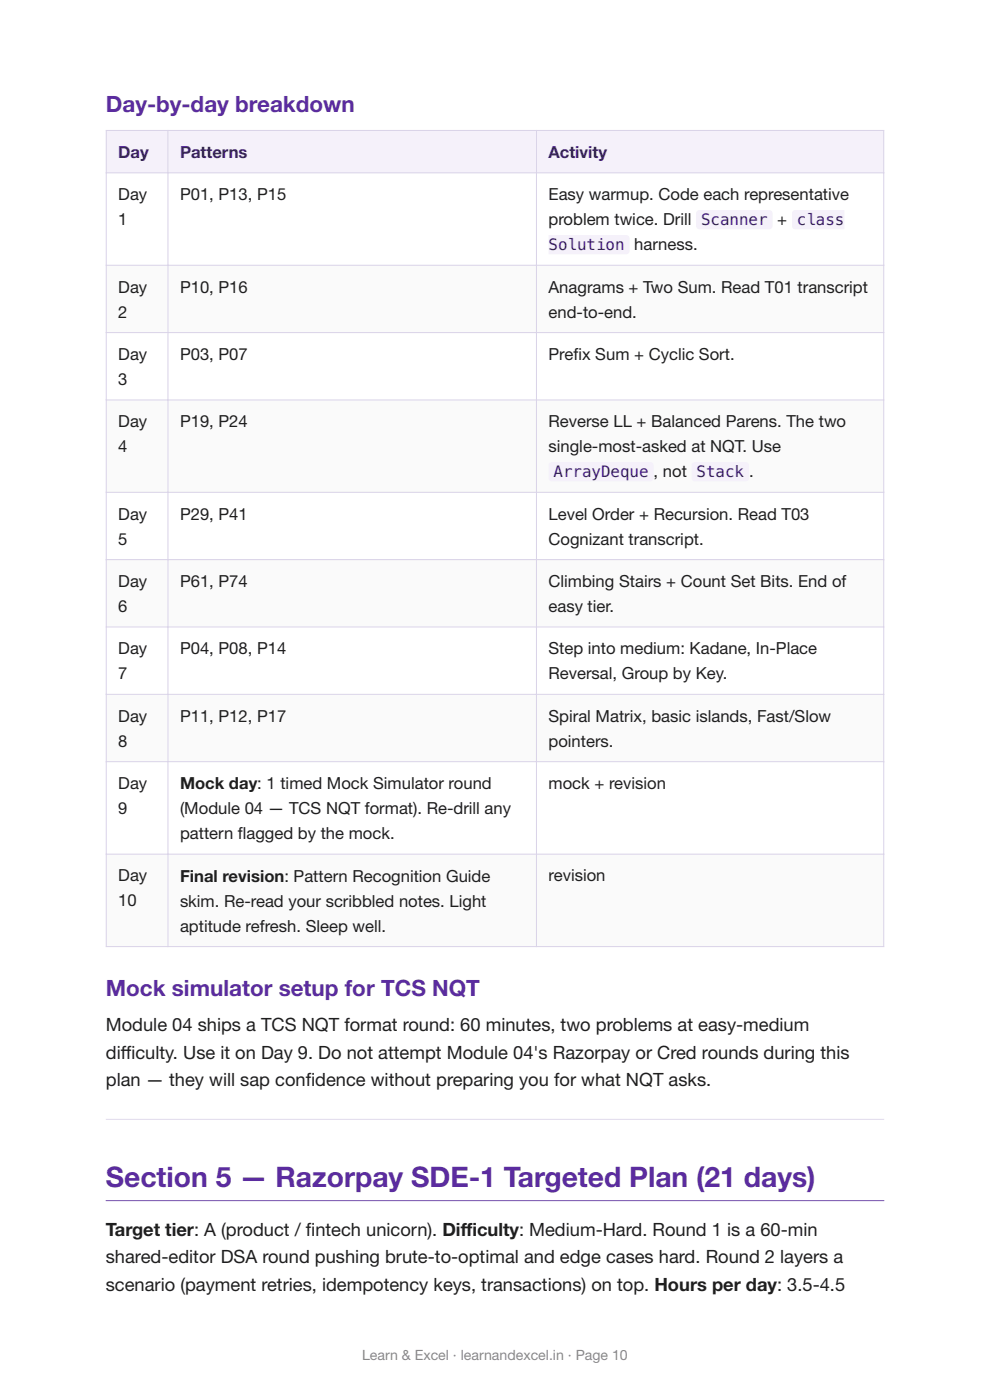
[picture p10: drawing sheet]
<svg xmlns="http://www.w3.org/2000/svg" width="210mm" height="297mm" viewBox="0 0 210 297" stroke-linecap="round" stroke-linejoin="round" font-family="sans-serif">
<defs><g id="words">
<text font-size="6" fill="#5b2c9f" x="22.4" y="251.8">Section 5 — Razorpay SDE-1 Targeted Plan (21 days)</text>
<g font-size="4.8" fill="#5b2c9f">
<text x="22.4" y="23.7">Day-by-day breakdown</text>
<text x="22.4" y="211.3">Mock simulator setup for TCS NQT</text>
</g>
<g font-size="3.9" fill="#1f1f1f">
<text x="22.4" y="218.8">Module 04 ships a TCS NQT format round: 60 minutes, two problems at easy-medium</text>
<text x="22.4" y="224.6">dif</text>
<text x="25.6" y="224.6">f</text>
<text x="25.6" y="224.6">iculty. Use it on Day 9. Do not attempt Module 04's Razorpay or Cred rounds during this</text>
<text x="22.4" y="230.5">plan — they will sap conf</text>
<text x="64.9" y="230.5">idence without preparing you for what NQT asks.</text>
<text x="22.4" y="262.2">Target tier: A (product / f</text>
<text x="64.9" y="262.2">intech unicorn). Dif</text>
<text x="97.7" y="262.2">f</text>
<text x="97.7" y="262.2">iculty: Medium-Hard. Round 1 is a 60-min</text>
<text x="22.4" y="268">shared-editor DSA round pushing brute-to-optimal and edge cases hard. Round 2 layers a</text>
<text x="22.4" y="273.9">scenario (payment retries, idempotency keys, transactions) on top. Hours per day: 3.5-4.5</text>
</g>
<g font-size="3.5" fill="#3a1f6b">
<text x="25.1" y="33.5">Day</text>
<text x="38.2" y="33.5">Patterns</text>
<text x="116.4" y="33.5">Activity</text>
</g>
<g font-size="3.5" fill="#1f1f1f">
<text x="25.1" y="42.5">Day</text>
<text x="25.1" y="47.8">1</text>
<text x="38.2" y="42.5">P01, P13, P15</text>
<text x="116.4" y="42.5">Easy warmup. Code each representative</text>
<text x="116.4" y="47.8">problem twice. Drill</text>
<text x="164.9" y="47.8">+</text>
<text x="134.5" y="53.1">harness.</text>
<text x="25.1" y="62.1">Day</text>
<text x="38.2" y="62.1">P10, P16</text>
<text x="116.4" y="62.1">Anagrams + Two Sum. Read T01 transcript</text>
<text x="25.1" y="67.4">2</text>
<text x="116.4" y="67.4">end-to-end.</text>
<text x="25.1" y="76.4">Day</text>
<text x="38.2" y="76.4">P03, P07</text>
<text x="116.4" y="76.4">Pref</text>
<text x="121.6" y="76.4">ix Sum + Cyclic Sort.</text>
<text x="25.1" y="81.7">3</text>
<text x="25.1" y="90.6">Day</text>
<text x="25.1" y="95.9">4</text>
<text x="38.2" y="90.6">P19, P24</text>
<text x="116.4" y="90.6">Reverse LL + Balanced Parens. The two</text>
<text x="116.4" y="95.9">single-most-asked at NQT. Use</text>
<text x="25.1" y="110.2">Day</text>
<text x="38.2" y="110.2">P29, P41</text>
<text x="116.4" y="110.2">Level Order + Recursion. Read T03</text>
<text x="25.1" y="115.5">5</text>
<text x="116.4" y="115.5">Cognizant transcript.</text>
<text x="25.1" y="124.5">Day</text>
<text x="38.2" y="124.5">P61, P74</text>
<text x="116.4" y="124.5">Climbing Stairs + Count Set Bits. End of</text>
<text x="25.1" y="129.8">6</text>
<text x="116.4" y="129.8">easy tier.</text>
<text x="25.1" y="138.8">Day</text>
<text x="38.2" y="138.8">P04, P08, P14</text>
<text x="116.4" y="138.8">Step into medium: Kadane, In-Place</text>
<text x="25.1" y="144.1">7</text>
<text x="116.4" y="144.1">Reversal, Group by Key.</text>
<text x="25.1" y="153.1">Day</text>
<text x="38.2" y="153.1">P11, P12, P17</text>
<text x="116.4" y="153.1">Spiral Matrix, basic islands, Fast/Slow</text>
<text x="25.1" y="158.4">8</text>
<text x="116.4" y="158.4">pointers.</text>
<text x="25.1" y="167.4">Day</text>
<text x="38.2" y="167.4">Mock day: 1 timed Mock Simulator round</text>
<text x="116.4" y="167.4">mock + revision</text>
<text x="25.1" y="172.7">9</text>
<text x="38.2" y="172.7">(Module 04 — TCS NQT format). Re-drill any</text>
<text x="38.2" y="178">pattern f</text>
<text x="50.5" y="178">lagged by the mock.</text>
<text x="25.1" y="187">Day</text>
<text x="38.2" y="187">Final revision: Pattern Recognition Guide</text>
<text x="116.4" y="187">revision</text>
<text x="25.1" y="192.3">10</text>
<text x="38.2" y="192.3">skim. Re-read your scribbled notes. Light</text>
<text x="38.2" y="197.6">aptitude refresh. Sleep well.</text>
</g>
<g font-size="3.4" fill="#3a1f6b">
<text x="148.7" y="47.8">Scanner</text>
<text x="169" y="47.8">class</text>
<text x="116.4" y="53.1">Solution</text>
<text x="117.4" y="101.2">ArrayDeque , not</text>
<text x="147.7" y="101.2">Stack .</text>
</g>
<text font-size="3" fill="#8a8a8a" x="76.8" y="288.6">Learn &amp; Excel · learnandexcel.in · Page 10</text>
</g></defs>
<g fill="#f5f1fa">
<path d="M22.5 27.7h13.1v9h-13.1z"/>
<path d="M35.6 27.7h78.2v9h-78.2z"/>
<path d="M113.8 27.7h73.7v9h-73.7z"/>
</g>
<g fill="#fafafa">
<path d="M22.5 56.3h13.1v14.3h-13.1z"/>
<path d="M35.6 56.3h78.2v14.3h-78.2z"/>
<path d="M113.8 56.3h73.7v14.3h-73.7z"/>
<path d="M22.5 84.8h13.1v19.6h-13.1z"/>
<path d="M35.6 84.8h78.2v19.6h-78.2z"/>
<path d="M113.8 84.8h73.7v19.6h-73.7z"/>
<path d="M22.5 118.7h13.1v14.3h-13.1z"/>
<path d="M35.6 118.7h78.2v14.3h-78.2z"/>
<path d="M113.8 118.7h73.7v14.3h-73.7z"/>
<path d="M22.5 147.3h13.1v14.3h-13.1z"/>
<path d="M35.6 147.3h78.2v14.3h-78.2z"/>
<path d="M113.8 147.3h73.7v14.3h-73.7z"/>
<path d="M22.5 181.2h13.1v19.6h-13.1z"/>
<path d="M35.6 181.2h78.2v19.6h-78.2z"/>
<path d="M113.8 181.2h73.7v19.6h-73.7z"/>
</g>
<g fill="none" stroke="#d9d3e8" stroke-width=".21">
<path d="M22.5 27.7h165.1M22.5 36.7h165.1M22.5 27.6v173.3M35.6 27.6v173.3M113.8 27.6v173.3M187.5 27.6v173.3M22.5 56.3h165.1M22.5 70.6h165.1M22.5 84.8h165.1M22.5 104.4h165.1M22.5 118.7h165.1M22.5 133h165.1"/>
<path d="M22.5 147.3h165.1M22.5 161.6h165.1M22.5 181.2h165.1M22.5 200.8h165.1"/>
</g>
<path d="M22.5 237.5h165.1zM22.5 237.4h165.1v.1h-165.1z" fill-rule="evenodd" fill="#d9d3e8"/>
<path d="M22.5 254.6h165.1zM22.5 254.6h165.1v.2h-165.1z" fill-rule="evenodd" fill="#5b2c9f"/>
<g fill="#f5f1fa">
<path d="M147.6 44.6h16.3v4h-16.3z"/>
<path d="M168 44.6h11.1v4h-11.1z"/>
<path d="M116.4 49.9h17.2v4h-17.2z"/>
<path d="M116.4 98h22.2v4.1h-22.2z"/>
<path d="M146.7 98h12.2v4.1h-12.2z"/>
</g>
<use href="#words"/>
</svg>
